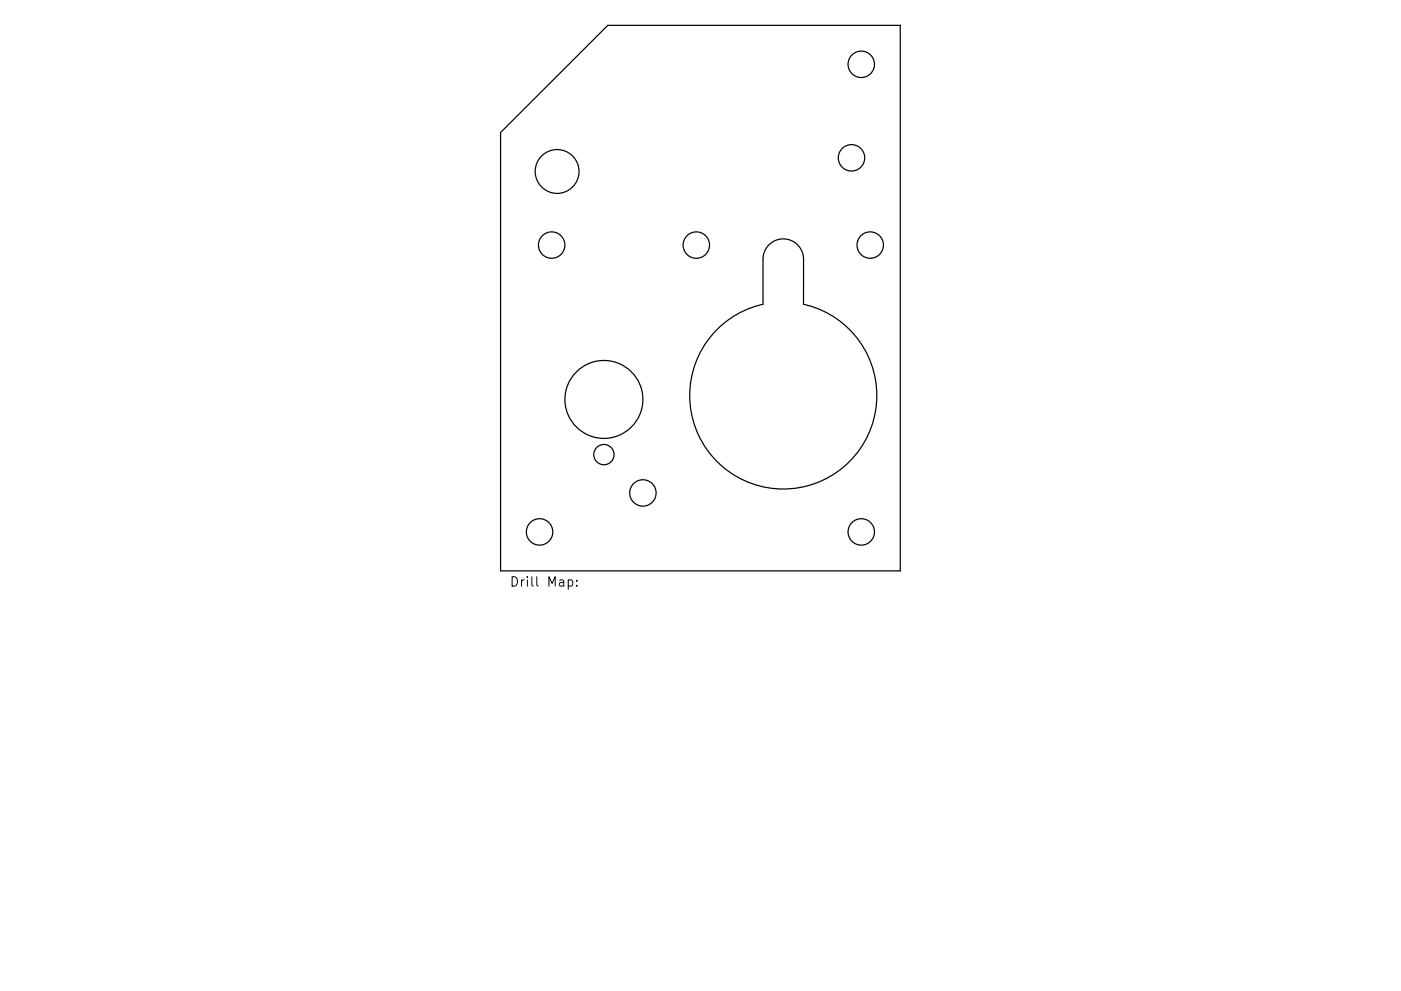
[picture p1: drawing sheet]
<svg xmlns="http://www.w3.org/2000/svg" width="297mm" height="210mm" viewBox="0 0 297 210" stroke-linecap="round" stroke-linejoin="round" font-family="sans-serif">
<defs><g id="words">
<text font-size="2.8" x="108" y="124.5">Drill Map:</text>
</g></defs>
<g fill="none" stroke="#000" stroke-width=".26">
<path d="M128.9 5.4h62v115.7h-84.8v-93zM163 51.9a4.3 4.3 0 0 1 4.7-.9 4.3 4.3 0 0 1 2.7 4v9.5a19.8 19.8 0 0 1 12.1 30.6 19.8 19.8 0 0 1-32.8 0 19.8 19.8 0 0 1 12.1-30.6v-9.5a4.3 4.3 0 0 1 1.2-3.1z"/>
<circle cx="182.6" cy="13.6" r="2.8"/>
<circle cx="118.1" cy="36.4" r="4.6"/>
<circle cx="180.5" cy="33.5" r="2.8"/>
<circle cx="117" cy="52" r="2.8"/>
<circle cx="147.6" cy="52" r="2.8"/>
<circle cx="184.5" cy="52" r="2.8"/>
<circle cx="128" cy="84.7" r="8.3"/>
<circle cx="128" cy="96.5" r="2.15"/>
<circle cx="114.4" cy="112.9" r="2.8"/>
<circle cx="136.3" cy="104.6" r="2.8"/>
<circle cx="182.6" cy="112.9" r="2.8"/>
</g>
<path d="M120.5 123.1l.6-.1 .3 .4v.6l-.2 .3h-.7M122.3 124.2v.2M122.3 123.1v.2" fill="none" stroke="#000" stroke-width=".21"/>
<use href="#words"/>
</svg>
